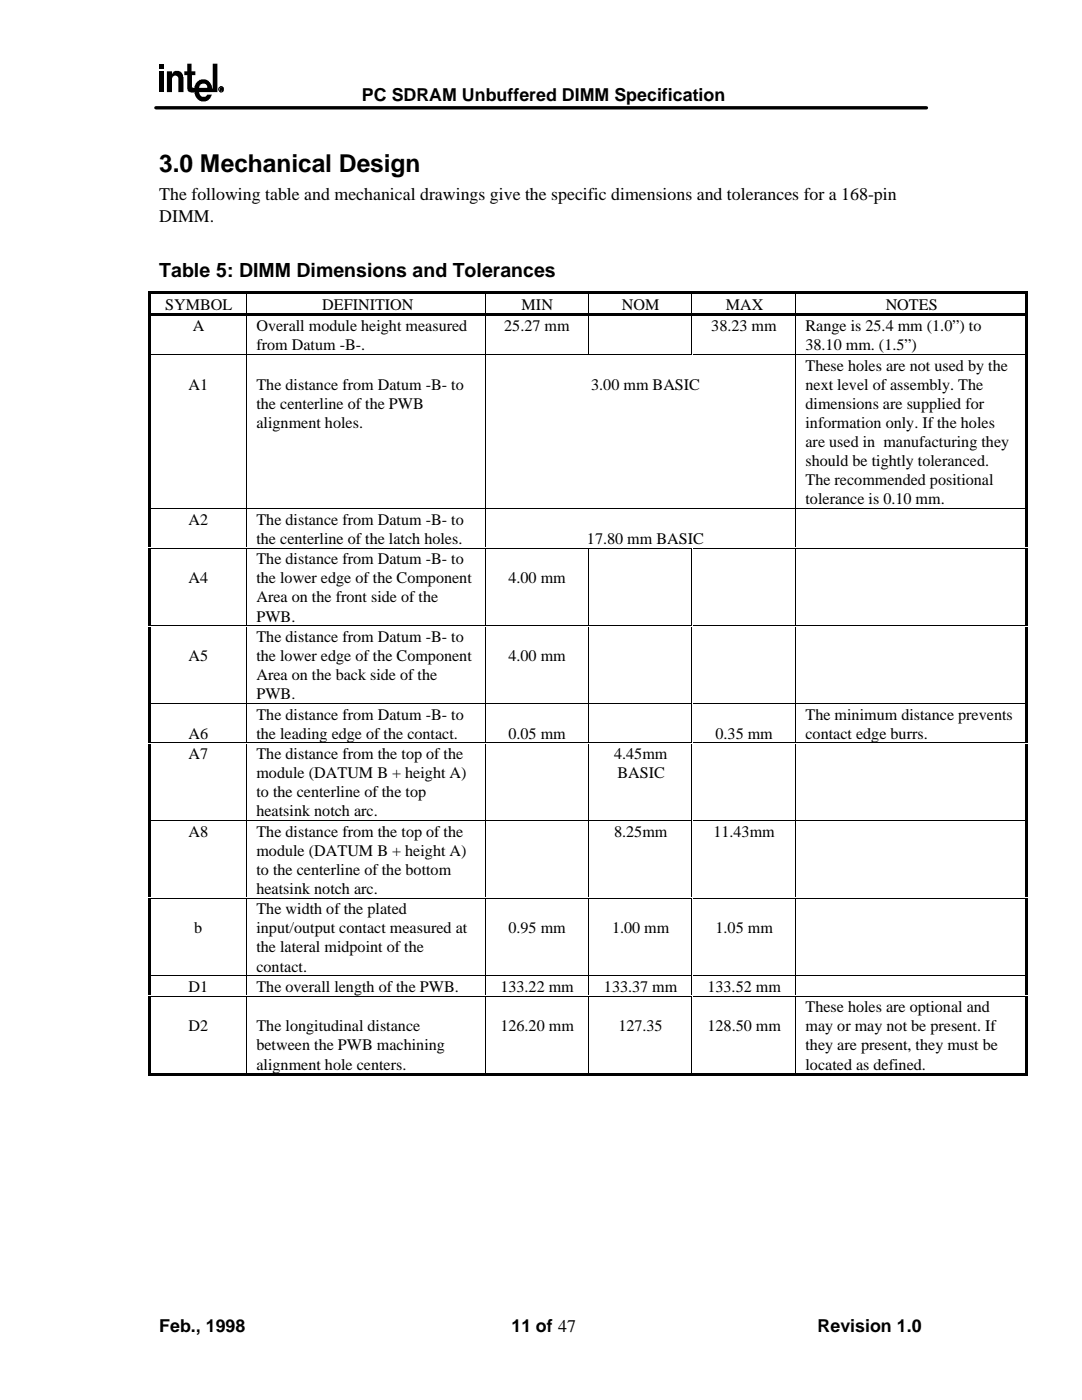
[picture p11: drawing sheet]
<svg xmlns="http://www.w3.org/2000/svg" width="216mm" height="279mm" viewBox="0 0 216 279" stroke-linecap="round" stroke-linejoin="round" font-family="sans-serif">
<defs><g id="words">
<text font-size="4.9" x="31.8" y="34.3">3.0 Mechanical Design</text>
<text font-size="3.9" x="31.8" y="55.2">Table 5: DIMM Dimensions and Tolerances</text>
<g font-size="3.6">
<text x="72.2" y="20.2">PC SDRAM Unbuffered DIMM Specification</text>
<text x="31.8" y="40">The following table and mechanical drawings give the specific dimensions and tolerances for a 168-pin</text>
<text x="31.8" y="44.2">DIMM.</text>
<text x="31.8" y="265.9">Feb., 1998</text>
<text x="102.1" y="265.9">11 of 47</text>
<text x="163.1" y="265.9">Revision 1.0</text>
</g>
<g font-size="3.2">
<text x="33" y="61.8">SYMBOL</text>
<text x="64.3" y="61.8">DEFINITION</text>
<text x="104.1" y="61.8">MIN</text>
<text x="124.1" y="61.8">NOM</text>
<text x="144.8" y="61.8">MAX</text>
<text x="176.7" y="61.8">NOTES</text>
<text x="38.5" y="66.1">A</text>
<text x="51.2" y="66.1">Overall module height measured</text>
<text x="51.2" y="69.9">from Datum -B-.</text>
<text x="100.6" y="66.1">25.27 mm</text>
<text x="141.9" y="66.1">38.23 mm</text>
<text x="160.7" y="66.1">Range is 25.4 mm (1.0”) to</text>
<text x="160.7" y="69.9">38.10 mm. (1.5”)</text>
<text x="37.6" y="77.8">A1</text>
<text x="51.2" y="77.8">The distance from Datum -B- to</text>
<text x="118" y="77.8">3.00 mm BASIC</text>
<text x="160.7" y="74">These holes are not used by the</text>
<text x="160.7" y="77.8">next level of assembly. The</text>
<text x="51.2" y="81.6">the centerline of the PWB</text>
<text x="160.7" y="81.6">dimensions are supplied for</text>
<text x="51.2" y="85.4">alignment holes.</text>
<text x="160.7" y="85.4">information only. If the holes</text>
<text x="160.7" y="89.2">are used in manufacturing they</text>
<text x="160.7" y="93.1">should be tightly toleranced.</text>
<text x="160.7" y="96.9">The recommended positional</text>
<text x="160.7" y="100.7">tolerance is 0.10 mm.</text>
<text x="37.6" y="104.7">A2</text>
<text x="51.2" y="104.7">The distance from Datum -B- to</text>
<text x="51.2" y="108.6">the centerline of the latch holes.</text>
<text x="51.2" y="112.6">The distance from Datum -B- to</text>
<text x="117.1" y="108.6">17.80 mm BASIC</text>
<text x="37.6" y="116.4">A4</text>
<text x="51.2" y="116.4">the lower edge of the Component</text>
<text x="101.5" y="116.4">4.00 mm</text>
<text x="51.2" y="120.2">Area on the front side of the</text>
<text x="51.2" y="124">PWB.</text>
<text x="37.6" y="131.9">A5</text>
<text x="51.2" y="128.1">The distance from Datum -B- to</text>
<text x="51.2" y="131.9">the lower edge of the Component</text>
<text x="101.5" y="131.9">4.00 mm</text>
<text x="51.2" y="135.7">Area on the back side of the</text>
<text x="51.2" y="139.5">PWB.</text>
<text x="51.2" y="143.6">The distance from Datum -B- to</text>
<text x="160.7" y="143.6">The minimum distance prevents</text>
<text x="37.6" y="147.4">A6</text>
<text x="51.2" y="147.4">the leading edge of the contact.</text>
<text x="101.5" y="147.4">0.05 mm</text>
<text x="142.8" y="147.4">0.35 mm</text>
<text x="160.7" y="147.4">contact edge burrs.</text>
<text x="37.6" y="151.5">A7</text>
<text x="51.2" y="151.5">The distance from the top of the</text>
<text x="51.2" y="155.3">module (DATUM B + height A)</text>
<text x="122.5" y="151.5">4.45mm</text>
<text x="123.2" y="155.3">BASIC</text>
<text x="51.2" y="159.1">to the centerline of the top</text>
<text x="37.6" y="167">A8</text>
<text x="51.2" y="167">The distance from the top of the</text>
<text x="51.2" y="162.9">heatsink notch arc.</text>
<text x="122.5" y="167">8.25mm</text>
<text x="142.4" y="167">11.43mm</text>
<text x="51.2" y="170.8">module (DATUM B + height A)</text>
<text x="51.2" y="174.6">to the centerline of the bottom</text>
<text x="51.2" y="178.4">heatsink notch arc.</text>
<text x="51.2" y="182.5">The width of the plated</text>
<text x="38.7" y="186.3">b</text>
<text x="51.2" y="186.3">input/output contact measured at</text>
<text x="51.2" y="190.1">the lateral midpoint of the</text>
<text x="101.5" y="186.3">0.95 mm</text>
<text x="122.1" y="186.3">1.00 mm</text>
<text x="142.8" y="186.3">1.05 mm</text>
<text x="37.6" y="198">D1</text>
<text x="51.2" y="198">The overall length of the PWB.</text>
<text x="51.2" y="193.9">contact.</text>
<text x="99.9" y="198">133.22 mm</text>
<text x="120.5" y="198">133.37 mm</text>
<text x="141.2" y="198">133.52 mm</text>
<text x="160.7" y="202">These holes are optional and</text>
<text x="37.6" y="205.8">D2</text>
<text x="51.2" y="205.8">The longitudinal distance</text>
<text x="51.2" y="209.6">between the PWB machining</text>
<text x="99.9" y="205.8">126.20 mm</text>
<text x="123.4" y="205.8">127.35</text>
<text x="141.2" y="205.8">128.50 mm</text>
<text x="160.7" y="205.8">may or may not be present. If</text>
<text x="160.7" y="209.6">they are present, they must be</text>
<text x="51.2" y="213.5">alignment hole centers.</text>
<text x="160.7" y="213.5">located as defined.</text>
</g>
</g></defs>
<g fill="#000">
<path d="M31.8 12.7h.9v.9h-.9z" fill-rule="evenodd"/>
<path d="M31.8 14.2h.9v4.2h-.9z" fill-rule="evenodd"/>
<path d="M33.3 14.2h1v.6l.3-.5 .3-.2h.8l.6 .4 .3 .8v3.1h-1v-2.9l-.3-.2a.62 .62 0 0 0-.9 0l-.1 3.1h-1z" fill-rule="evenodd"/>
<path d="M37.4 12.7h.8v1.5h.8v.8h-.7v2.5h.5l.2-.6a1.82 1.82 0 0 1 1.2-1.1h.8a2.33 2.33 0 0 1 1.3 1.3l.1 .6v-5h1v5.7h-3.7v-.9h1.6v-.4l-.2-.3-.8-.1-.3 .2-.3 .4v1.3l.5 .6 .8 .1 .3-.4h1l-.3 .4a1.24 1.24 0 0 1-1 .9h-.8l-.5-.1-.6-.6-.3-1.1-.8 .1-.5-.4-.1-3.1h-.6v-.8h.6z" fill-rule="evenodd"/>
</g>
<g fill="none" stroke="#000" stroke-width=".2">
<path d="M43.8 17.5a.52 .52 0 0 1 .8 .2 .52 .52 0 0 1-.6 .7 .52 .52 0 0 1-.3-.9zM44 17.5h.3l.1 .7-.1-.3h-.3v.3zM44 17.6h.3v.2h-.3zM49.1 58.8v3.7M96.8 58.8v3.7M117.5 58.8v3.7M138 58.8v3.7M158.7 58.8v3.7M30.1 70.8h18.9M49.1 63.1v7.5M49.1 71v30.4M49.3 70.8h47.3"/>
<path d="M96.8 63.1v7.5M96.8 71v30.4M97 70.8h10.8M108.2 70.8h9.1M117.5 63.1v7.5M117.6 70.8h20.3M138 63.1v7.5M138.2 70.8h10.9M149.5 70.8h9M158.7 63.1v7.5M158.7 71v30.4M158.9 70.8h45.6"/>
<path d="M30.1 101.5h18.9M30.1 109.4h18.9M49.1 101.7v7.5M49.1 109.6v15.1M49.3 101.5h47.3M49.3 109.4h47.3M96.8 101.7v7.5M96.8 109.6v15.1M97 101.5h10.8M97 109.4h10.8M108.2 101.5h40.9M108.2 109.4h9.1"/>
<path d="M117.5 109.6v15.1M117.6 109.4h20.3M138 109.6v15.1M138.2 109.4h10.9M149.5 101.5h9M149.5 109.4h9M158.7 101.7v7.5M158.7 109.6v15.1M158.9 101.5h45.6M158.9 109.4h45.6M30.1 124.9h18.9M49.1 125.1v15.1"/>
<path d="M49.3 124.9h47.3M96.8 125.1v15.1M97 124.9h20.3M117.5 125.1v15.1M117.6 124.9h20.3M138 125.1v15.1M138.2 124.9h20.3M158.7 125.1v15.1M158.9 124.9h45.6M30.1 140.4h18.9M30.1 148.3h18.9M49.1 140.6v7.5"/>
<path d="M49.1 148.4v15.2M49.3 140.4h47.3M49.3 148.3h47.3M96.8 140.6v7.5M96.8 148.4v15.2M97 140.4h20.3M97 148.3h20.3M117.5 140.6v7.5M117.5 148.4v15.2M117.6 140.4h20.3M117.6 148.3h20.3M138 140.6v7.5"/>
<path d="M138 148.4v15.2M138.2 140.4h20.3M138.2 148.3h20.3M158.7 140.6v7.5M158.7 148.4v15.2M158.9 140.4h45.6M158.9 148.3h45.6M30.1 163.8h18.9M30.1 179.2h18.9M49.1 163.9v15.2M49.1 179.4v15.2M49.3 163.8h47.3"/>
<path d="M49.3 179.2h47.3M96.8 163.9v15.2M96.8 179.4v15.2M97 163.8h20.3M97 179.2h20.3M117.5 163.9v15.2M117.5 179.4v15.2M117.6 163.8h20.3M117.6 179.2h20.3M138 163.9v15.2M138 179.4v15.2M138.2 163.8h20.3"/>
<path d="M138.2 179.2h20.3M158.7 163.9v15.2M158.7 179.4v15.2M158.9 163.8h45.6M158.9 179.2h45.6M30.1 194.7h18.9M30.1 198.8h18.9M49.1 194.9v3.7M49.1 199v15.1M49.3 194.7h47.3M49.3 198.8h47.3M96.8 194.9v3.7"/>
<path d="M96.8 199v15.1M97 194.7h20.3M97 198.8h20.3M117.5 194.9v3.7M117.5 199v15.1M117.6 194.7h20.3M117.6 198.8h20.3M138 194.9v3.7M138 199v15.1M138.2 194.7h20.3M138.2 198.8h20.3M158.7 194.9v3.7"/>
<path d="M158.7 199v15.1M158.9 194.7h45.6M158.9 198.8h45.6"/>
</g>
<path d="M44 17.6v.6z" fill="#000" stroke="#000" stroke-width=".2"/>
<path d="M31.1 21.5h153.8" fill="none" stroke="#000" stroke-width=".68"/>
<g fill="#000">
<path d="M29.6 58.3h.4v.4h-.4zM49.1 58.3h.4v.4h-.4zM96.7 58.3h.4v.4h-.4zM117.4 58.3h.4v.4h-.4zM138 58.3h.4v.4h-.4zM158.6 58.3h.4v.4h-.4zM204.6 58.3h.4v.4h-.4zM29.6 62.6h.4v.4h-.4zM29.6 70.7h.4v.2h-.4zM49.1 62.6h.4v.4h-.4zM49.1 70.7h.1v.2h-.1zM96.7 62.6h.4v.4h-.4z"/>
<path d="M96.7 70.7h.2v.2h-.2zM107.9 70.7h.2v.2h-.2zM117.4 62.6h.4v.4h-.4zM117.4 70.7h.1v.2h-.1zM138 62.6h.4v.4h-.4zM138 70.7h.1v.2h-.1zM149.2 70.7h.2v.2h-.2zM158.6 62.6h.4v.4h-.4zM158.6 70.7h.2v.2h-.2zM204.6 62.6h.4v.4h-.4zM204.6 70.7h.4v.2h-.4zM29.6 101.4h.4v.2h-.4z"/>
<path d="M29.6 109.3h.4v.2h-.4zM49.1 101.4h.1v.2h-.1zM49.1 109.3h.1v.2h-.1zM96.7 101.4h.2v.2h-.2zM96.7 109.3h.2v.2h-.2zM107.9 101.4h.2v.2h-.2zM107.9 109.3h.2v.2h-.2zM117.4 109.3h.1v.2h-.1zM138 109.3h.1v.2h-.1zM149.2 101.4h.2v.2h-.2zM149.2 109.3h.2v.2h-.2zM158.6 101.4h.2v.2h-.2z"/>
<path d="M158.6 109.3h.2v.2h-.2zM204.6 101.4h.4v.2h-.4zM204.6 109.3h.4v.2h-.4zM29.6 124.8h.4v.2h-.4zM49.1 124.8h.1v.2h-.1zM96.7 124.8h.2v.2h-.2zM117.4 124.8h.1v.2h-.1zM138 124.8h.1v.2h-.1zM158.6 124.8h.2v.2h-.2zM204.6 124.8h.4v.2h-.4zM29.6 140.3h.4v.2h-.4zM29.6 148.2h.4v.1h-.4z"/>
<path d="M49.1 140.3h.1v.2h-.1zM49.1 148.2h.1v.1h-.1zM96.7 140.3h.2v.2h-.2zM96.7 148.2h.2v.1h-.2zM117.4 140.3h.1v.2h-.1zM117.4 148.2h.1v.1h-.1zM138 140.3h.1v.2h-.1zM138 148.2h.1v.1h-.1zM158.6 140.3h.2v.2h-.2zM158.6 148.2h.2v.1h-.2zM204.6 140.3h.4v.2h-.4zM204.6 148.2h.4v.1h-.4z"/>
<path d="M29.6 163.7h.4v.1h-.4zM29.6 179.2h.4v.1h-.4zM49.1 163.7h.1v.1h-.1zM49.1 179.2h.1v.1h-.1zM96.7 163.7h.2v.1h-.2zM96.7 179.2h.2v.1h-.2zM117.4 163.7h.1v.1h-.1zM117.4 179.2h.1v.1h-.1zM138 163.7h.1v.1h-.1zM138 179.2h.1v.1h-.1zM158.6 163.7h.2v.1h-.2zM158.6 179.2h.2v.1h-.2z"/>
<path d="M204.6 163.7h.4v.1h-.4zM204.6 179.2h.4v.1h-.4zM29.6 194.7h.4v.1h-.4zM29.6 198.7h.4v.2h-.4zM49.1 194.7h.1v.1h-.1zM49.1 198.7h.1v.2h-.1zM96.7 194.7h.2v.1h-.2zM96.7 198.7h.2v.2h-.2zM117.4 194.7h.1v.1h-.1zM117.4 198.7h.1v.2h-.1zM138 194.7h.1v.1h-.1zM138 198.7h.1v.2h-.1z"/>
<path d="M158.6 194.7h.2v.1h-.2zM158.6 198.7h.2v.2h-.2zM204.6 194.7h.4v.1h-.4zM204.6 198.7h.4v.2h-.4zM29.6 214.2h.4v.4h-.4zM49.1 214.2h.4v.4h-.4zM96.7 214.2h.4v.4h-.4zM117.4 214.2h.4v.4h-.4zM138 214.2h.4v.4h-.4zM158.6 214.2h.4v.4h-.4zM204.6 214.2h.4v.4h-.4z"/>
</g>
<g fill="none" stroke="#000" stroke-width=".42">
<path d="M29.8 58.8v3.7M30.1 58.5h18.9M49.6 58.5h47M97.2 58.5h20.1M117.9 58.5h20M138.5 58.5h20M159.1 58.5h45.4M204.8 58.8v3.7M29.8 63.1v7.5M29.8 71v30.4M30.1 62.8h18.9M49.6 62.8h47"/>
<path d="M97.2 62.8h20.1M117.9 62.8h20M138.5 62.8h20M159.1 62.8h45.4M204.8 63.1v7.5M204.8 71v30.4M29.8 101.7v7.5M29.8 109.6v15.1M204.8 101.7v7.5M204.8 109.6v15.1M29.8 125.1v15.1M204.8 125.1v15.1"/>
<path d="M29.8 140.6v7.5M29.8 148.4v15.2M204.8 140.6v7.5M204.8 148.4v15.2M29.8 163.9v15.2M29.8 179.4v15.2M204.8 163.9v15.2M204.8 179.4v15.2M29.8 194.9v3.7M29.8 199v15.1M204.8 194.9v3.7M204.8 199v15.1"/>
<path d="M30.1 214.4h18.9M49.6 214.4h47M97.2 214.4h20.1M117.9 214.4h20M138.5 214.4h20M159.1 214.4h45.4"/>
</g>
<use href="#words"/>
</svg>
